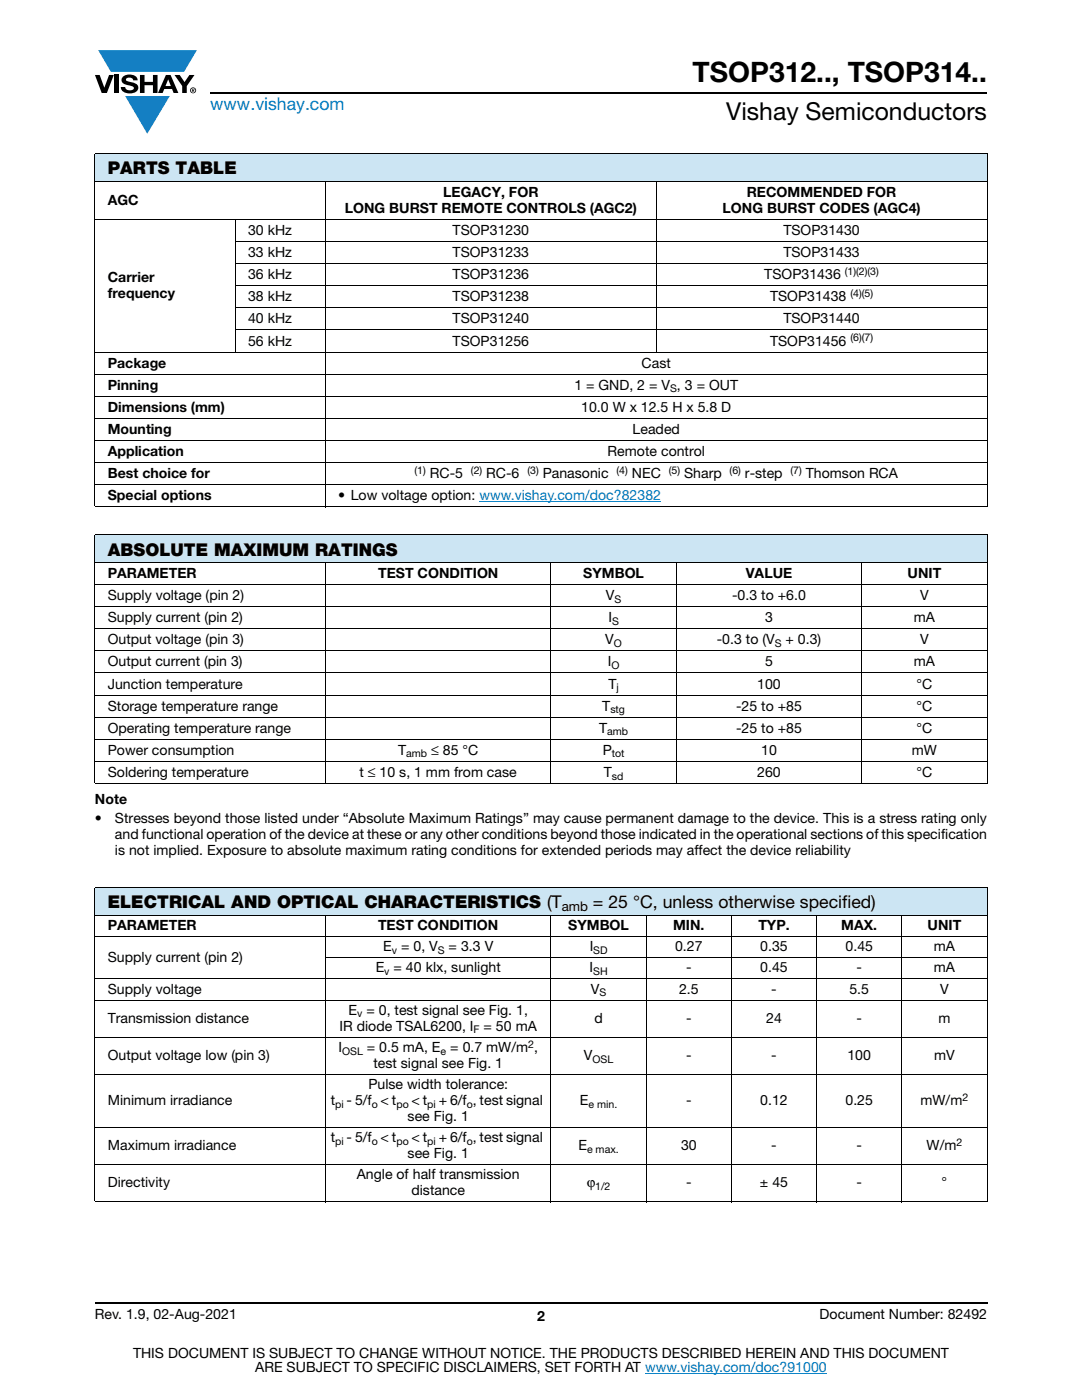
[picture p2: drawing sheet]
<svg xmlns="http://www.w3.org/2000/svg" width="216mm" height="279mm" viewBox="0 0 216 279" stroke-linecap="round" stroke-linejoin="round" font-family="sans-serif">
<defs><g id="words">
<text font-size="5.6" x="138.2" y="16.4">TSOP312.., TSOP314..</text>
<text font-size="4.9" x="144.9" y="24">Vishay Semiconductors</text>
<text font-size="3.5" fill="#007ec4" x="42" y="21.9">www.vishay.com</text>
<g font-size="3.5">
<text x="21.5" y="34.8">PARTS TABLE</text>
<text x="21.5" y="110.9">ABSOLUTE MAXIMUM RATINGS</text>
<text x="21.5" y="181.1">ELECTRICAL AND OPTICAL CHARACTERISTICS (T</text>
<text x="118.3" y="181.1">= 25 °C, unless otherwise specified)</text>
</g>
<g font-size="2.8">
<text x="21.5" y="40.9">AGC</text>
<text x="88.4" y="39.3">LEGACY, FOR</text>
<text x="149" y="39.3">RECOMMENDED FOR</text>
<text x="49.5" y="46.9">30 kHz</text>
<text x="68.8" y="42.5">LONG BURST REMOTE CONTROLS (AGC2)</text>
<text x="90.3" y="46.9">TSOP31230</text>
<text x="144.2" y="42.5">LONG BURST CODES (AGC4)</text>
<text x="156.3" y="46.9">TSOP31430</text>
<text x="49.5" y="51.3">33 kHz</text>
<text x="90.3" y="51.3">TSOP31233</text>
<text x="156.3" y="51.3">TSOP31433</text>
<text x="21.5" y="56.3">Carrier</text>
<text x="21.5" y="59.5">frequency</text>
<text x="49.5" y="55.7">36 kHz</text>
<text x="90.3" y="55.7">TSOP31236</text>
<text x="152.5" y="55.7">TSOP31436</text>
<text x="49.5" y="60.1">38 kHz</text>
<text x="49.5" y="64.5">40 kHz</text>
<text x="90.3" y="64.5">TSOP31240</text>
<text x="90.3" y="60.1">TSOP31238</text>
<text x="153.6" y="60.1">TSOP31438</text>
<text x="156.3" y="64.5">TSOP31440</text>
<text x="49.5" y="69">56 kHz</text>
<text x="90.3" y="69">TSOP31256</text>
<text x="153.6" y="69">TSOP31456</text>
<text x="21.5" y="73.4">Package</text>
<text x="21.5" y="77.8">Pinning</text>
<text x="114.6" y="77.8">1 = GND, 2 = V , 3 = OUT</text>
<text x="128" y="73.4">Cast</text>
<text x="21.5" y="82.2">Dimensions (mm)</text>
<text x="116" y="82.2">10.0 W x 12.5 H x 5.8 D</text>
<text x="21.5" y="86.6">Mounting</text>
<text x="126.2" y="86.6">Leaded</text>
<text x="21.5" y="91">Application</text>
<text x="21.5" y="95.4">Best choice for</text>
<text x="85.8" y="95.4">RC-5</text>
<text x="97" y="95.4">RC-6</text>
<text x="108.3" y="95.4">Panasonic</text>
<text x="121.2" y="91">Remote control</text>
<text x="126.1" y="95.4">NEC</text>
<text x="136.5" y="95.4">Sharp</text>
<text x="148.7" y="95.4">r-step</text>
<text x="160.8" y="95.4">Thomson RCA</text>
<text x="21.5" y="99.8">Special options</text>
<text x="67.5" y="99.8">• Low voltage option: www.vishay.com/doc?82382</text>
<text x="21.5" y="115.4">PARAMETER</text>
<text x="21.5" y="119.8">Supply voltage (pin 2)</text>
<text x="75.5" y="115.4">TEST CONDITION</text>
<text x="116.4" y="115.4">SYMBOL</text>
<text x="120.9" y="119.8">V</text>
<text x="146.1" y="119.8">-0.3 to +6.0</text>
<text x="148.8" y="115.4">VALUE</text>
<text x="181.1" y="115.4">UNIT</text>
<text x="183.6" y="119.8">V</text>
<text x="21.5" y="124.2">Supply current (pin 2)</text>
<text x="121.4" y="124.2">I</text>
<text x="152.7" y="124.2">3</text>
<text x="182.3" y="124.2">mA</text>
<text x="21.5" y="128.6">Output voltage (pin 3)</text>
<text x="120.8" y="128.6">V</text>
<text x="143" y="128.6">-0.3 to (V</text>
<text x="156.7" y="128.6">+ 0.3)</text>
<text x="183.6" y="128.6">V</text>
<text x="21.5" y="137.4">Junction temperature</text>
<text x="21.5" y="133">Output current (pin 3)</text>
<text x="121.3" y="133">I</text>
<text x="121.4" y="137.4">T</text>
<text x="151.1" y="137.4">100</text>
<text x="152.7" y="133">5</text>
<text x="182.3" y="133">mA</text>
<text x="182.9" y="137.4">°C</text>
<text x="21.5" y="141.8">Storage temperature range</text>
<text x="120.2" y="141.8">T</text>
<text x="146.9" y="141.8">-25 to +85</text>
<text x="182.9" y="141.8">°C</text>
<text x="21.5" y="146.2">Operating temperature range</text>
<text x="119.6" y="146.2">T</text>
<text x="146.9" y="146.2">-25 to +85</text>
<text x="182.9" y="146.2">°C</text>
<text x="21.5" y="155.1">Soldering temperature</text>
<text x="21.5" y="150.7">Power consumption</text>
<text x="71.8" y="155.1">t ≤ 10 s, 1 mm from case</text>
<text x="79.4" y="150.7">T</text>
<text x="86" y="150.7">≤ 85 °C</text>
<text x="120.3" y="150.7">P</text>
<text x="120.5" y="155.1">T</text>
<text x="151.1" y="155.1">260</text>
<text x="151.9" y="150.7">10</text>
<text x="181.9" y="150.7">mW</text>
<text x="182.9" y="155.1">°C</text>
<text x="18.9" y="160.4">Note</text>
<text x="18.9" y="164.2">•</text>
<text x="22.9" y="167.4">and functional operation of the device at these or any other conditions beyond those indicated in the operational sections of this specification</text>
<text x="22.9" y="164.2">Stresses beyond those listed under “Absolute Maximum Ratings” may cause permanent damage to the device. This is a stress rating only</text>
<text x="22.9" y="170.6">is not implied. Exposure to absolute maximum rating conditions for extended periods may affect the device reliability</text>
<text x="21.5" y="185.6">PARAMETER</text>
<text x="75.4" y="185.6">TEST CONDITION</text>
<text x="113.4" y="185.6">SYMBOL</text>
<text x="134.3" y="185.6">MIN.</text>
<text x="151.3" y="185.6">TYP.</text>
<text x="167.9" y="185.6">MAX.</text>
<text x="185.1" y="185.6">UNIT</text>
<text x="21.5" y="192">Supply current (pin 2)</text>
<text x="76.5" y="189.8">E = 0, V</text>
<text x="89.5" y="189.8">= 3.3 V</text>
<text x="117.7" y="189.8">I</text>
<text x="134.7" y="189.8">0.27</text>
<text x="151.7" y="189.8">0.35</text>
<text x="168.7" y="189.8">0.45</text>
<text x="186.3" y="189.8">mA</text>
<text x="75" y="194.1">E = 40 klx, sunlight</text>
<text x="117.6" y="194.1">I</text>
<text x="136.9" y="194.1">-</text>
<text x="151.7" y="194.1">0.45</text>
<text x="170.9" y="194.1">-</text>
<text x="186.3" y="194.1">mA</text>
<text x="21.5" y="198.3">Supply voltage</text>
<text x="69.5" y="202.5">E = 0, test signal see Fig. 1,</text>
<text x="117.9" y="198.3">V</text>
<text x="135.5" y="198.3">2.5</text>
<text x="153.9" y="198.3">-</text>
<text x="169.5" y="198.3">5.5</text>
<text x="187.6" y="198.3">V</text>
<text x="21.5" y="204.1">Transmission distance</text>
<text x="67.5" y="210">I</text>
<text x="67.8" y="205.7">IR diode TSAL6200, I</text>
<text x="73.2" y="210">= 0.5 mA, E = 0.7 mW/m ,</text>
<text x="96.5" y="205.7">= 50 mA</text>
<text x="118.6" y="204.1">d</text>
<text x="136.9" y="204.1">-</text>
<text x="152.9" y="204.1">24</text>
<text x="170.9" y="204.1">-</text>
<text x="187.2" y="204.1">m</text>
<text x="21.5" y="211.5">Output voltage low (pin 3)</text>
<text x="74.5" y="213.1">test signal see Fig. 1</text>
<text x="116.5" y="211.5">V</text>
<text x="136.9" y="211.5">-</text>
<text x="153.9" y="211.5">-</text>
<text x="169.1" y="211.5">100</text>
<text x="186.4" y="211.5">mV</text>
<text x="21.5" y="220.5">Minimum irradiance</text>
<text x="66" y="220.5">t</text>
<text x="69.2" y="220.5">- 5/f &lt; t</text>
<text x="73.5" y="217.4">Pulse width tolerance:</text>
<text x="82.1" y="220.5">&lt; t</text>
<text x="87.5" y="220.5">+ 6/f , test signal</text>
<text x="115.7" y="220.5">E</text>
<text x="136.9" y="220.5">-</text>
<text x="151.7" y="220.5">0.12</text>
<text x="168.7" y="220.5">0.25</text>
<text x="183.7" y="220.5">mW/m</text>
<text x="66" y="227.9">t</text>
<text x="69.2" y="227.9">- 5/f &lt; t</text>
<text x="81.3" y="223.7">see Fig. 1</text>
<text x="82.1" y="227.9">&lt; t</text>
<text x="87.5" y="227.9">+ 6/f , test signal</text>
<text x="21.5" y="229.5">Maximum irradiance</text>
<text x="81.3" y="231.1">see Fig. 1</text>
<text x="115.4" y="229.5">E</text>
<text x="135.9" y="229.5">30</text>
<text x="153.9" y="229.5">-</text>
<text x="170.9" y="229.5">-</text>
<text x="184.9" y="229.5">W/m</text>
<text x="21.5" y="236.9">Directivity</text>
<text x="71.2" y="235.4">Angle of half transmission</text>
<text x="82.1" y="238.5">distance</text>
<text x="117.1" y="236.9">ϕ</text>
<text x="136.9" y="236.9">-</text>
<text x="151.6" y="236.9">± 45</text>
<text x="170.9" y="236.9">-</text>
<text x="187.9" y="236.9">°</text>
<text x="18.9" y="263.3">Rev. 1.9, 02-Aug-2021</text>
<text x="107.2" y="263.6">2</text>
<text x="163.6" y="263.3">Document Number: 82492</text>
<text x="26.5" y="271">THIS DOCUMENT IS SUBJECT TO CHANGE WITHOUT NOTICE. THE PRODUCTS DESCRIBED HEREIN AND THIS DOCUMENT</text>
<text x="50.9" y="273.8">ARE SUBJECT TO SPECIFIC DISCLAIMERS, SET FORTH AT www.vishay.com/doc?91000</text>
</g>
<text font-size="2.6" x="112.1" y="181.8">amb</text>
<g font-size="2.1">
<text x="168.6" y="54.9">(1)(2)(3)</text>
<text x="169.7" y="59.3">(4)(5)</text>
<text x="169.7" y="68.1">(6)(7)</text>
<text x="133.7" y="78.3">S</text>
<text x="82.7" y="94.6">(1)</text>
<text x="94" y="94.6">(2)</text>
<text x="105.2" y="94.6">(3)</text>
<text x="123" y="94.6">(4)</text>
<text x="133.4" y="94.6">(5)</text>
<text x="145.6" y="94.6">(6)</text>
<text x="157.7" y="94.6">(7)</text>
<text x="122.1" y="124.7">S</text>
<text x="122.6" y="120.3">S</text>
<text x="122.5" y="129.1">O</text>
<text x="154.6" y="129.1">S</text>
<text x="122" y="133.5">O</text>
<text x="123" y="137.9">j</text>
<text x="121.8" y="142.3">stg</text>
<text x="121.2" y="146.7">amb</text>
<text x="81.1" y="151.2">amb</text>
<text x="122.1" y="151.2">tot</text>
<text x="122.1" y="155.6">sd</text>
<text x="78.2" y="190.4">v</text>
<text x="87.4" y="190.4">S</text>
<text x="118.4" y="190.4">SD</text>
<text x="76.7" y="194.6">v</text>
<text x="118.4" y="194.6">SH</text>
<text x="71.3" y="203.1">v</text>
<text x="119.6" y="198.8">S</text>
<text x="94.5" y="206.2">F</text>
<text x="105.4" y="209.1">2</text>
<text x="68.3" y="210.5">OSL</text>
<text x="87.9" y="210.5">e</text>
<text x="118.2" y="212">OSL</text>
<text x="66.9" y="221">pi</text>
<text x="74.2" y="221">o</text>
<text x="79.1" y="221">po</text>
<text x="85.3" y="221">pi</text>
<text x="93.2" y="221">o</text>
<text x="117.4" y="221">e min.</text>
<text x="192" y="219.7">2</text>
<text x="66.9" y="228.5">pi</text>
<text x="74.2" y="228.5">o</text>
<text x="79.1" y="228.5">po</text>
<text x="85.3" y="228.5">pi</text>
<text x="93.2" y="228.5">o</text>
<text x="117.1" y="230">e max.</text>
<text x="190.8" y="228.7">2</text>
<text x="118.8" y="237.4">1/2</text>
</g>
</g></defs>
<g fill="#147fc3">
<path d="M19.6 10h19.7l-2.6 4.3h-1.1h-13.5z"/>
<path d="M25 19.2h8.9l-4.5 7.5z"/>
</g>
<g fill="#000">
<path d="M18.9 15h1l.9 2.5 1-2.5h.9l-1.4 3.6h-1zM22.9 15h.9v3.6h-.9zM24.6 15.3a2.1 2.1 0 0 1 2.8 .3l.1 .4h-.9a.79 .79 0 0 0-.7-.5 .79 .79 0 0 0-.8 .4l.3 .3 1 .2a1.08 1.08 0 0 1 1.2 1 1.08 1.08 0 0 1-1.1 1.2 1.73 1.73 0 0 1-2.4-1.2h.9a.96 .96 0 0 0 .8 .6 .96 .96 0 0 0 .9-.4 1.31 1.31 0 0 0-1.2-.6 1.03 1.03 0 0 1-1.1-.6 1.03 1.03 0 0 1 .2-1.1zM27.9 15h.9v1.3h1.7v-1.3h.9v3.6h-.9v-1.6h-1.7v1.6h-.9zM34.8 15h1.1l.9 1.4 1-1.4h1l-1.5 2.2v1.4h-.9v-1.4z"/>
<path d="M33.6 15.9l.5 1.3h-1.1zM33.1 15l-1.6 3.6h1l.3-.8h1.5l.3 .8h1l-1.6-3.6z"/>
<path d="M38.4 17.8h.2v.2h-.2zM38.3 17.7v.7h.1v-.3l.4 .3-.2-.3 .2-.2-.1-.2z"/>
<path d="M38.1 18a.46 .46 0 0 1 .9 0 .46 .46 0 0 1-.9 0zM37.9 18a.6 .6 0 0 0 1.2 0 .6 .6 0 0 0-1.2 0z"/>
</g>
<path d="M42 18.6h155M18.9 260h178.1" fill="none" stroke="#000" stroke-width=".36"/>
<path d="M128.7 274h36.3" fill="none" stroke="#007ec4" stroke-width=".2"/>
<path d="M18.9 30.7h178.1v5.5h-178.1z" fill="#cce5f3"/>
<path d="M95.7 100h36.2" fill="none" stroke="#007ec4" stroke-width=".2"/>
<g fill="#cce5f3">
<path d="M18.9 106.8h178.1v5.5h-178.1z"/>
<path d="M18.9 177.2h178.1v5.5h-178.1z"/>
</g>
<g fill="none" stroke="#000" stroke-width=".2">
<path d="M18.9 30.7h178.1M18.9 36.2h178.1M18.9 30.8v70.2M64.9 36.1v65.1M131 36.1v34.2M197 30.8v70.2M18.9 43.8h178.1M46.9 48.2h150.1M46.9 52.6h150.1M46.9 57h150.1M46.9 43.7v26.6M18.9 70.3h178.1"/>
<path d="M18.9 74.7h178.1M18.9 79.1h178.1M46.9 61.4h150.1M46.9 65.8h150.1M18.9 83.5h178.1M18.9 87.9h178.1M18.9 92.3h178.1M18.9 96.7h178.1M18.9 101.1h178.1M18.9 106.8h178.1M18.9 112.3h178.1M18.9 116.7h178.1"/>
<path d="M18.9 106.8v49.5M64.9 112.2v44.2M109.9 112.2v44.2M135 112.2v44.2M172 112.2v44.2M197 106.8v49.5M18.9 121.1h178.1M18.9 125.5h178.1M18.9 129.9h178.1M18.9 134.3h178.1M18.9 138.7h178.1M18.9 143.1h178.1"/>
<path d="M18.9 147.5h178.1M18.9 152h178.1M18.9 156.4h178.1M18.9 177.2h178.1M18.9 177.3v62.4M197 177.3v62.4M18.9 182.7h178.1M18.9 186.9h178.1M18.9 195.4h178.1M18.9 199.6h178.1M64.9 191.1h132.1M64.9 182.6v57.3"/>
<path d="M109.9 182.6v57.3M128.9 182.6v57.3M145.9 182.6v57.3M163 182.6v57.3M180 182.6v57.3M18.9 207h178.1M18.9 214.4h178.1M18.9 225h178.1M18.9 232.4h178.1M18.9 239.8h178.1"/>
</g>
<use href="#words"/>
</svg>
